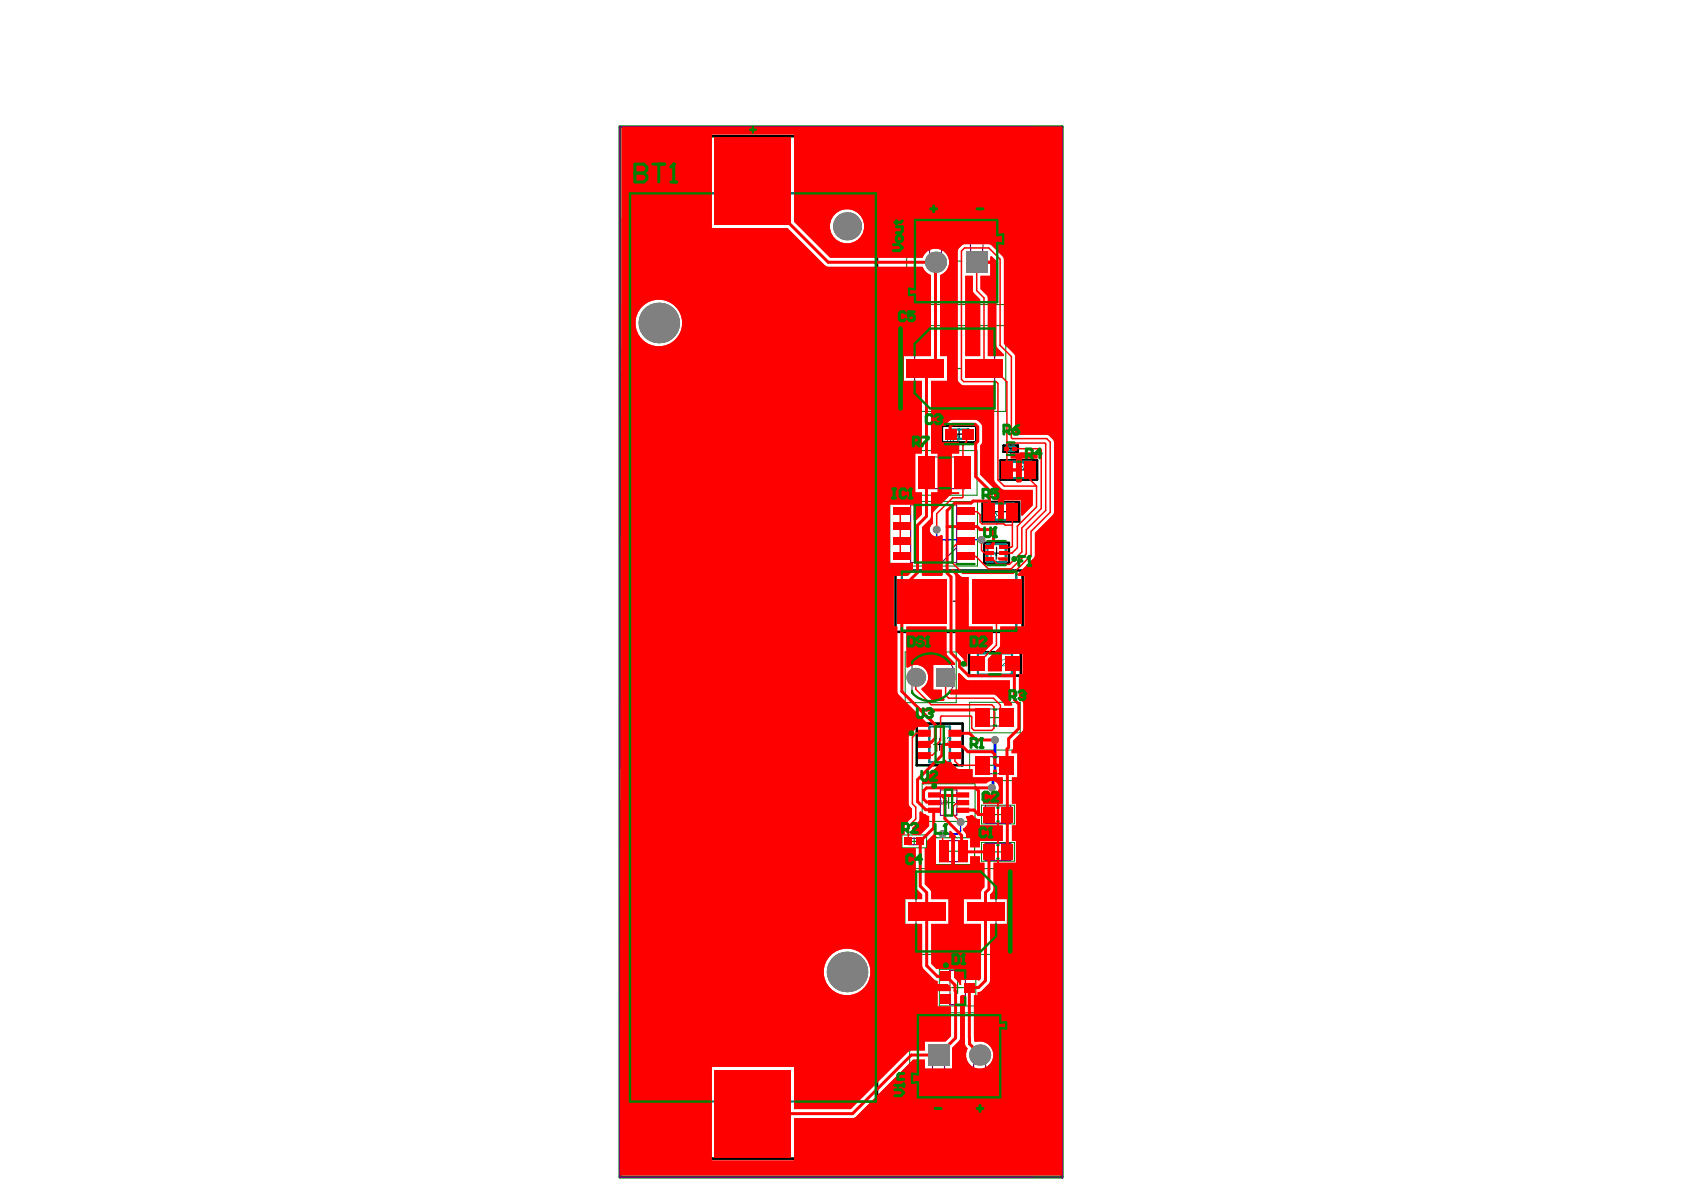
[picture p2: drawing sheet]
<svg xmlns="http://www.w3.org/2000/svg" width="297mm" height="210mm" viewBox="0 0 297 210" stroke-linecap="round" stroke-linejoin="round" font-family="sans-serif">
<g fill="none" stroke="#008000" stroke-width=".18">
<path d="M159.9 38.4h17.5v15.3h-17.5zM159.4 57.4h18v15.2h-18zM167.6 46.1h2.1M168.6 45v2.1M160.9 79.5h11.4v7.9h-11.4zM157 88.4h15.4v11.4h-15.4zM159.7 115h9v8.9h-9zM162.7 138.3h9.3v6.6h-9.3zM171 132.3h9v5.4h-9zM171 123.9h9v5.4h-9zM159.1 147.3h4.3v2.3h-4.3zM159.6 153.2h18.1v15.1h-18.1z"/>
<path d="M173.1 142h5.8v3.3h-5.8zM173.1 148.6h5.8v3.3h-5.8zM160.5 178.6h17.4v15.4h-17.4zM165.7 171h6.4v6.4h-6.4zM168.1 186.3h2.1M169.2 185.3v2"/>
</g>
<g fill="none" stroke="#008000" stroke-width=".21">
<path d="M167.3 65h2.1M168.4 64v2M165.6 83.4h2.1M166.6 82.4v2.1M174.5 135h2M174.5 126.6h2M175.5 125.5v2.1M175.5 134v2M160.7 148.4h1.1M161.3 147.8v1.2M164.3 147.8h7.6v4.7h-7.6zM166.3 141.6h2.1"/>
<path d="M167.1 150.2h2.1M167.3 140.5v2.1M168.1 149.1v2.1M168.6 159.7v2.1M175 143.7h2.1M175 150.3h2.1M176 142.6v2.1M176 149.2v2.1M167.6 160.8h2.1M167.9 174.2h2M168.9 173.2v2"/>
</g>
<g fill="none" stroke="#800080" stroke-width=".21">
<path d="M161.4 38.8h14.5v2.7l1-.2v1.7l-1-.2v10.5h-14.5v-1.3l-1.1 .1v-1.2l1.1 .1zM163.7 38.8l.4 7.5a.93 .93 0 0 0 .9 .9 .93 .93 0 0 0 .9-.9l.5-7.5M170.9 38.8l.4 7.5M173.6 38.8l-.4 7.5a.93 .93 0 0 1-.9 .9 .93 .93 0 0 1-1-.9M161.3 60.6l2.7-2.6h11.4v14h-11.4l-2.7-2.7zM160.6 89.1h8.1v10.1h-8.1zM163.1 80.6h7.1v5.6h-7.1zM168.7 96.6l-2.6 2.6M161.4 116.2a4.3 4.3 0 0 1 6 .5 4.3 4.3 0 0 1-.5 6.1 4.3 4.3 0 0 1-6.1-.6v-5.4zM165.9 139.3h2.9v4.5h-2.9zM173.2 133.5h4.6v3h-4.6zM173.2 125.1h4.6v3h-4.6z"/>
<path d="M160.2 147.8h2.2v1.2h-2.2zM161.6 153.7h11.4l2.7 2.7v8.7l-2.7 2.7h-11.4zM165.7 148.3h4.8v3.7h-4.8zM173.7 148.8h4.6v3h-4.6zM173.7 142.2h4.6v3h-4.6zM161.9 179.1h14.5v1.3l1.1-.1v1.1l-1.1-.1v12.3h-14.5v-2.7l-1 .1v-1.6l1 .1zM167.6 171.2h2.7v6h-2.7zM164.2 193.6l.4-7.5a.93 .93 0 0 1 .9-.9 .93 .93 0 0 1 1 .9l.4 7.5M171.9 186.1l-.4 7.5M171.9 186.1a.93 .93 0 0 1 .9-.9 .93 .93 0 0 1 .9 .9l.5 7.5"/>
</g>
<g fill="none" stroke="#000" stroke-width=".21">
<path d="M168.1 76.6h2.1M169.2 75.5v2.1M177.2 79.1h2.1M178.3 78.1v2.1M174.7 97.6h2.1M175.5 90.3h2.1M175.8 96.5v2.1M176.6 89.2v2.1M178.7 82.9h2M179.7 81.9v2M131.8 114.2h2M132.8 113.2v2"/>
<path d="M168.1 106h2.1M169.2 105v2.1M174.5 117.1h2M175.5 116.1v2M164.7 131.3h2.1M165.7 130.3v2"/>
</g>
<path d="M110.9 24h43.8v180.4h-43.8zM166.2 75.1h6v2.9h-6zM177 78.6h2.5v1.1h-2.5zM173.3 88.6h6.5v3.4h-6.5zM173.6 95.8h4.4v3.6h-4.4zM176.5 81.2h6.4v3.4h-6.4zM158 100.6h22.4v10.9h-22.4zM170.9 115h9.2v4.2h-9.2zM161.7 127.6h8.1v7.4h-8.1z" fill="none" stroke="#008080" stroke-width=".42"/>
<g fill="#008080">
<path d="M174.8 97.7a.56 .56 0 0 1 .6-.1 .56 .56 0 0 1 .4 .6v.7h-.2l-.1-.8a.35 .35 0 0 0-.3-.4 .35 .35 0 0 0-.3 .5v.7h-.2z"/>
<path d="M173.9 97.6h.1v1l.3-.1v.1l-.3 .3h-.1z"/>
<path d="M131.9 112h.1v.5h1.2v.1h-1.2v.5h-.1z"/>
<path d="M131.9 111.3h1.3v.2h-1.1l.2 .3h-.1z"/>
<path d="M165.7 130h.2v.7a.35 .35 0 0 0 .3 .5 .35 .35 0 0 0 .4-.5v-.7h.1v.7a.51 .51 0 0 1-.5 .6 .51 .51 0 0 1-.5-.6z"/>
<path d="M167.1 130.2a.35 .35 0 0 1 .5-.2 .35 .35 0 0 1 0 .6 .4 .4 0 0 1 0 .7 .4 .4 0 0 1-.6-.4h.2a.25 .25 0 0 0 .3 .3 .25 .25 0 0 0 .2-.4 .25 .25 0 0 0-.4-.1v-.2a.23 .23 0 0 0 .3-.2 .23 .23 0 0 0-.2-.2 .23 .23 0 0 0-.2 .3l-.2-.1z"/>
<path d="M174.4 90.5l.1-.1a.4 .4 0 0 1 .5-.1 .4 .4 0 0 1 .2 .4h-.1a.29 .29 0 0 0-.4-.2 .29 .29 0 0 0-.1 .4 .29 .29 0 0 0 .4 0h.2l-.1 .7h-.7v-.1h.6v-.4a.44 .44 0 0 1-.5-.1 .44 .44 0 0 1-.1-.5z"/>
<path d="M169.2 104.7h.9v.2h-.8v.4h.7v.2h-.7v.5h-.1z"/>
<path d="M170.3 105l.5-.3v1.3h-.2v-1l-.3 .3z"/>
<path d="M176.9 116.3a.46 .46 0 0 1 .7 .1 .46 .46 0 0 1-.3 .6l-.4 .4h.7v.1h-.9l.4-.5a.36 .36 0 0 0 .3-.3 .36 .36 0 0 0-.2-.4l-.4 .3z"/>
<path d="M168.2 76.7l.4-.1a.65 .65 0 0 1 .5 1 .65 .65 0 0 1-1.1 0l.2-.1a.46 .46 0 0 0 .7 .2 .46 .46 0 0 0 0-.8 .36 .36 0 0 0-.4-.1 .36 .36 0 0 0-.3 .3l-.2-.1z"/>
<path d="M167 76.8l.1-.1a.4 .4 0 0 1 .4-.1 .4 .4 0 0 1 .3 .4h-.2a.25 .25 0 0 0-.3-.2 .25 .25 0 0 0-.1 .3 .25 .25 0 0 0 .3 .2v.1a.23 .23 0 0 0-.3 .2 .23 .23 0 0 0 .2 .3 .23 .23 0 0 0 .2-.3h.2a.36 .36 0 0 1-.5 .3 .36 .36 0 0 1-.1-.5l-.2-.2z"/>
<path d="M179.9 81.7v.5h.3a.22 .22 0 0 0 .4-.2 .22 .22 0 0 0-.3-.3zM179.7 81.6h.6a.37 .37 0 0 1 .4 .3 .37 .37 0 0 1-.3 .4l.5 .6h-.3l-.4-.6h-.3v.6h-.2z"/>
<path d="M181.5 81.8l-.4 .7h.4zM181.5 81.6h.2v.9h.1l-.1 .1v.3h-.2v-.3h-.6z"/>
<path d="M132 113.6v.4h.4v-.3a.19 .19 0 0 0-.1-.2 .19 .19 0 0 0-.3 .1zM132.6 113.5l-.1 .5h.5v-.5zM131.9 113.5a.4 .4 0 0 1 .6 0 .37 .37 0 0 1 .5-.2 .37 .37 0 0 1 .2 .4v.5h-1.3z"/>
<path d="M175.7 91.2l.1 .3h.5v-.5zM175.3 90.3h.3l.4 .6h.3v-.6h.3v1.3h-.7a.38 .38 0 0 1-.5-.3 .38 .38 0 0 1 .4-.4z"/>
<path d="M175.7 116.4v1h.3a.51 .51 0 0 0 .4-.5 .51 .51 0 0 0-.4-.5zM175.5 116.2h.5a.68 .68 0 0 1 .5 .5 .68 .68 0 0 1-.2 .7l-.1 .1h-.7z"/>
</g>
<path d="M110.9 24h43.8v180.4h-43.8zM166.2 75.1h6v2.9h-6zM177 78.6h2.5v1.1h-2.5zM173.3 88.6h6.5v3.4h-6.5zM173.6 95.8h4.4v3.6h-4.4zM176.5 81.2h6.4v3.4h-6.4zM158 100.6h22.4v10.9h-22.4zM170.9 115h9.2v4.2h-9.2zM161.7 127.6h8.1v7.4h-8.1z" fill="none" stroke="#000" stroke-width=".42"/>
<path d="M182.1 22.4h-72.8v185.2h72.8M187.4 22.4v185.2" fill="none" stroke="#008000" stroke-width=".18"/>
<path d="M109.4 22.4h78v185.2h-78z" fill="none" stroke="#008000" stroke-width=".53"/>
<path d="M111.1 34.1h43.4v160.2h-43.4zM167.5 75.7h3.3v1.7h-3.3zM177.6 78.8h1.3v.7h-1.3zM174.2 96h3.2v3.2h-3.2zM174.3 88.8h4.5v2.9h-4.5zM177.4 81.4h4.6v2.9h-4.6zM159.1 100.8h20.2v10.5h-20.2zM172.5 115.2h6v3.8h-6zM163.9 128.1h3.7v6.4h-3.7z" fill="none" stroke="#008080" stroke-width=".42"/>
<path d="M109.4 22.4h78v185.2h-78zM182.1 22.4h-72.8v185.2h72.8M187.4 22.6v185.3M166 141.2l.1 .6 .3-.1v-.5M166.6 141.3l.1-.1 .3 .1-.4 .5h.4" fill="none" stroke="#800080" stroke-width=".18"/>
<path d="M127 95.3h7.4v11.8h-7.4z" fill-rule="evenodd" fill="#c0c073"/>
<g fill="#c0c073">
<path d="M134.8 97.7l.2-.1 .7 .1v.2l-.2 .1v-.2h-.4v.2h-.1v-.2h-.3z"/>
<path d="M135 98l.7 .3 .1-.2h.2v.3l-1 .4v-.2l.4-.2-.4-.1z"/>
<path d="M134.7 100l1 .2v.3l-.8 .1 .8 .2v.2l-1 .3v-.2l.7-.2-.7-.1v-.3l.7-.1-.7-.2z"/>
<path d="M135.5 101.4h.2v.2h-.2z"/>
<path d="M135.5 102.7h.2v.2h-.2z"/>
<path d="M134.9 95.8l.4-.2v.3zM134.7 95.7v.2l1 .4v-.2l-.3-.1v-.4l.3-.1v-.2z"/>
<path d="M135 96.5v.4h-.3v.2h1v-.2h-.2a.34 .34 0 0 0 0-.5 .34 .34 0 0 0-.5 .1zM135.1 96.7a.22 .22 0 0 1 .4 0 .22 .22 0 0 1-.4 0z"/>
<path d="M134.7 97.3v.2h.2v-.2zM135 97.3v.2h.7v-.2z"/>
<path d="M135.4 99l.1 .1v.2h-.2zM135 99a.38 .38 0 0 0 .2 .5h.5v-.1a.28 .28 0 0 0 0-.4 .28 .28 0 0 0-.3-.1l-.2 .4h-.1v-.4z"/>
<path d="M134.9 102h.2v.4l-.2-.1zM134.7 101.8v.4a.32 .32 0 0 0 .3 .4 .32 .32 0 0 0 .3-.4v-.2h.4v-.2z"/>
</g>
<path d="M123.8 95.8h1.6v.8l-.2 .2h-1.1l-.3-.2zM124.9 97.4v1h-.3l-.2-.2v-.6l.2-.2h.6l.2 .2v.6M125.4 98.9v.8l-.2 .3-.3-.3v-.5l-.3-.3-.2 .3v.8M124.4 100.5v.3h1M125.4 100.5v.5" fill="none" stroke="#c0c073" stroke-width=".53"/>
<circle cx="123.8" cy="100.8" r=".26" fill="#c0c073"/>
<path d="M124.4 106.6h1M124.9 105v1h-.3l-.2-.2v-.5l.2-.3h.6l.2 .3v.5M124.9 106.6l-.5 .5v.3M125.4 103.4h-1v.8l.2 .3h.8M126 102.4v.2l-.3 .3h-1.3v-.8l.2-.3h.6l.2 .3v.8" fill="none" stroke="#c0c073" stroke-width=".53"/>
<path d="M165.2 93.4v1.4l.5 .4h7.4M169.4 145v1.6l-.5 .5h-2.6" fill="none" stroke="#00f" stroke-width=".26"/>
<path d="M175.5 130.5v6.6l-.4 .4v1.3l-.1 .1" fill="none" stroke="#00f" stroke-width=".53"/>
<g fill="#808080">
<circle cx="166.3" cy="147.1" r=".7"/>
<circle cx="169.4" cy="145" r=".7"/>
<circle cx="175.5" cy="130.5" r=".7"/>
<circle cx="175" cy="138.9" r=".7"/>
<circle cx="165.2" cy="93.4" r=".7"/>
<circle cx="173.1" cy="95.2" r=".7"/>
<circle cx="165" cy="46.3" r="1.87"/>
<circle cx="172.8" cy="186.1" r="1.87"/>
<circle cx="149.4" cy="171.4" r="3.6"/>
<circle cx="116.2" cy="57" r="3.6"/>
<circle cx="149.4" cy="39.9" r="2.48"/>
<circle cx="161.5" cy="119.5" r="1.66"/>
</g>
<g fill="#808080">
<path d="M170.4 44.4h3.7v3.7h-3.7z" fill-rule="evenodd"/>
<path d="M163.7 184.2h3.7v3.8h-3.7z" fill-rule="evenodd"/>
<path d="M165.1 117.8h3.4v3.3h-3.4z" fill-rule="evenodd"/>
</g>
<g fill="#f00">
<path d="M172.3 46h2.4v-.7l.2-.1 .8 .8v14.9l.2 .5 1.2 1.2-.1 .2h-2.8v-10.3l-.2-.4-1.1-1.1v-2.3h1.8v-2.2h-2.4z"/>
<path d="M178.3 80h1.6v-.2h3.1v1.1h-2.8v4l-.2 .2h-.6l-.2-.2v-1.7h-1.5v-.6h1.5v-1.7h-.9z"/>
<path d="M170.3 48.7h1.3l.1 2.8 1.2 1.3v10h-2.6z"/>
<path d="M169 118.8l.2-.1 1.1 1.1 .6 .2h7.2v3.4l.1 .3 .4 .5-.1 .2h-1.4l-.2-.5-1.2-1.2-.5-.2h-7.6l-.1-.2v-.6h1.5z"/>
<path d="M167.9 100.4l.2-.1 1.5 1.4 1.3 .1v8.7h4.2v3l-1.8 1.8h-2.7v2.2l-.2 .1-.3-.3-.1-1-1.4-1.5v-13l-.3-.6-.4-.4z"/>
<path d="M159.9 110.5h7l.1 5 1.4 1.5v.3h-3.8v4.4h1.5v.9l.1 .3 .4 .5-.1 .2h-2l-2-2 .1-.2a2.19 2.19 0 0 0 .8-3.2 2.19 2.19 0 0 0-3.3-.4l-.2-.1z"/>
<path d="M162.2 143.2l.2-.1 .6 .5 .9 .3v1.8l-1.5 1.5h-1.5v-1.2l1.3-1.3z"/>
<path d="M163.5 148.4l1.3-1.3 .3 .1 .1 .4-.1 4.9h2.7v-4.7h-.2l-.2-.3v-.8l.2-.2 1 1-.2 .3v4.7h2.7v-1.4h1.8v1.1h.7v4.3l-.5 .6-.1 1.5h-3v4.4h3v9.6l-.3 .4-.3-.2h-2.9v.9h-.2l-.3-.5-.7-.8v-1.5h-3.1l-.9-.9v-7h3v-4.4h-3a2.21 2.21 0 0 0-1.2-2.6v-6.4h.4z"/>
<path d="M176 98.3h1.8v.6h-1.5l-.3-.3z"/>
<path d="M109.8 22.5l.1-.1h77.5v184.7l-77.9 .1-.1-.2zM146.4 39.9a3 3 0 0 0 6 0 3 3 0 0 0-6 0zM112.1 57a4.1 4.1 0 0 0 8.2 0 4.1 4.1 0 0 0-8.2 0zM125.6 23.7v16.5h13.3l6.6 6.6 .6 .3h16.7a2.28 2.28 0 0 0 1.4 1.4v14.3h-4.9v4.4h3.3v12.8h-1.2v6.8h1.2v3.9l-1.1 1.1h-.3v-2.8h-4.2v10.3h4v1.4l-.9 .9h-2.5v8.9h.7v11.8l5.6 5.6-.1 .3h-2l-1.3 1.4-.2 .5v11.7l.2 .4 .4 .5v1.5l-1.3 1.3v1.7h-.6v2.4h2.5v6.7l.3 .6 .9 .9v.8h-3.1v4.4h3.1v7.6l2.1 2.2 .6 .2v.6h1.8l.4 .5v.7h-2.2v2.7h2.4v5.3l-1 .9h-3.7v1.6h-2.4l-.5 .2-10.1 10.1h-10v-7.4h-14.5v16.5h14.5v-7.5h10.6l10.4-10.3h2v1.6h4.8v-3.7l1.2-1.1 .3-.6v-7.3l.1-.2h.7v8.5l.1 .3 .4 .6a2.4 2.4 0 0 0 1.6 3.4 2.4 2.4 0 0 0 2.9-2.4 2.4 2.4 0 0 0-3.1-2.2l-.3-.2v-.6v-7.4h.6v-.6l.8-.2 1.4-1.5v-10.3h3.1v-4.4h-3.1v-.8l.6-.7v-.3v-4.6h.7v-3.9h-3v1.2h-1.8v-1.7h-.7a1.24 1.24 0 0 0-.6-1.4l.1-.3 .2-.1a1.21 1.21 0 0 0 .3-1.8l.1-.3h.6l.2-.2 .3 .1 .7 .6 .6 .1v1.1h3v-3.8h-2.5v-2h.7l.2 .2a1.24 1.24 0 0 0 1.7-.3 1.24 1.24 0 0 0-.3-1.7 1.24 1.24 0 0 0-1.7 .2h-10.6l-.5 .2-.2-.1v-.5l3.8-3.8 .3 .1a1.01 1.01 0 0 0 1 .4 2.11 2.11 0 0 0 1.4 1.2h2.3v1.4h3.7v-1.2l.3-.2 .3 .1v1.3h1.1v4.7h-.7v3.8h.7v2.7h-.7v3.9h3v-3.9h-.7v-2.7h.7v-3.8h-.7v-4.7h.9v-4.2h-1v-.4l.3-.7v-1.2l1.6-1.5 .2-.6v-4.3l-.2-.6-.6-.5v-4.2h.7v-3.6h-3.7v3.1h-2.4v-2.2l2.1-2.2v-3.5h4.3v-8.9h-1.1l-.1-.3 3-3.1v-4.2l3.4-3.4v-12.9a1.9 1.9 0 0 0-1.3-1h-5.5v-13.8l-.2-.5-1.8-1.8-.1-15.1-2.3-2.4h-4.6a1.65 1.65 0 0 0-1.2 1.2l.1 22.9a1.46 1.46 0 0 0 1 .8h5.4v16.9l1.5 1.5h5.3v2.7l-1.9 1.9-.2-.1v-2.7h-3v3.5h-1.1v-3.5h-.7v-2l-2.4-2.5v-5.2l.3-.3 .1-.4v-2.5a1.63 1.63 0 0 0-1.3-1.3l-4.3 .1a1.75 1.75 0 0 0-.9 1h-.7v2.9h3l.1 .3v1.7h-1.3v6.8h1.3v.3h-1.2l-.4 .2-2.9 2.8-.2 .5v1.8a1.23 1.23 0 0 0-.3 1.7 1.23 1.23 0 0 0 1.8 .3l.3 .1v6.8l-.2 .3h-3.4l-.1-.3v-8.3l1.6-1.6v-4.6h1.2v-6.8h-1.2v-12.8h2.8v-4.4h-1.2v-14.3h.1a2.41 2.41 0 0 0 .8-4 2.41 2.41 0 0 0-3.9 1h-16.4l-6.3-6.4v-15.4zM145.3 171.4a4.1 4.1 0 0 0 8.2 0 4.1 4.1 0 0 0-8.2 0z"/>
<path d="M109.6 22.6l.3-.2h77.5v185h-77.9l-.1-.2zM146.4 39.9a3 3 0 0 0 6 0 3 3 0 0 0-6 0zM112.1 57a4.1 4.1 0 0 0 8.2 0 4.1 4.1 0 0 0-8.2 0zM125.6 23.7v16.5h13.3l6.6 6.6 .6 .3h16.7a2.28 2.28 0 0 0 1.4 1.4v14.3h-4.9v4.4h3.3v12.8h-1.2v6.8h1.2v3.9l-1.1 1.1h-.3v-2.8h-4.2v10.3h4v1.4l-.9 .9h-2.5v8.9h.7v11.8l5.6 5.6-.1 .3h-2l-1.3 1.4-.2 .5v11.7l.2 .4 .4 .5v1.5l-1.3 1.3v1.7h-.6v2.4h2.5v6.7l.3 .6 .9 .9v.8h-3.1v4.4h3.1v7.6l2.1 2.2 .6 .2v.6h1.8l.4 .5v.7h-2.2v2.7h2.4v5.3l-1 .9h-3.7v1.6h-2.4l-.5 .2-10.1 10.1h-10v-7.4h-14.5v16.5h14.5v-7.5h10.6l10.4-10.3h2v1.6h4.8v-3.7l1.2-1.1 .3-.6v-7.3l.1-.2h.7v8.5l.1 .3 .4 .6a2.4 2.4 0 0 0 1.6 3.4 2.4 2.4 0 0 0 2.9-2.4 2.4 2.4 0 0 0-3.1-2.2l-.3-.2v-.6v-7.4h.6v-.6l.8-.2 1.4-1.5v-10.3h3.1v-4.4h-3.1v-.8l.6-.7v-.3v-4.6h.7v-3.9h-3v1.2h-1.8v-1.7h-.7a1.24 1.24 0 0 0-.6-1.4l.1-.3 .2-.1a1.21 1.21 0 0 0 .3-1.8l.1-.3h.6l.2-.2 .3 .1 .7 .6 .6 .1v1.1h3v-3.8h-2.5v-2h.7l.2 .2a1.24 1.24 0 0 0 1.7-.3 1.24 1.24 0 0 0-.3-1.7 1.24 1.24 0 0 0-1.7 .2h-10.6l-.5 .2-.2-.1v-.5l3.8-3.8 .3 .1a1.01 1.01 0 0 0 1 .4 2.11 2.11 0 0 0 1.4 1.2h2.3v1.4h3.7v-1.2l.3-.2 .3 .1v1.3h1.1v4.7h-.7v3.8h.7v2.7h-.7v3.9h3v-3.9h-.7v-2.7h.7v-3.8h-.7v-4.7h.9v-4.2h-1v-.4l.3-.7v-1.2l1.6-1.5 .2-.6v-4.3l-.2-.6-.6-.5v-4.2h.7v-3.6h-3.7v3.1h-2.4v-2.2l2.1-2.2v-3.5h4.3v-8.9h-1.1l-.1-.3 3-3.1v-4.2l3.4-3.4v-12.9a1.9 1.9 0 0 0-1.3-1h-5.5v-13.8l-.2-.5-1.8-1.8-.1-15.1-2.3-2.4h-4.6a1.65 1.65 0 0 0-1.2 1.2l.1 22.9a1.46 1.46 0 0 0 1 .8h5.4v16.9l1.5 1.5h5.3v2.7l-1.9 1.9-.2-.1v-2.7h-3v3.5h-1.1v-3.5h-.7v-2l-2.4-2.5v-5.2l.3-.3 .1-.4v-2.5a1.63 1.63 0 0 0-1.3-1.3l-4.3 .1a1.75 1.75 0 0 0-.9 1h-.7v2.9h3l.1 .3v1.7h-1.3v6.8h1.3v.3h-1.2l-.4 .2-2.9 2.8-.2 .5v1.8a1.23 1.23 0 0 0-.3 1.7 1.23 1.23 0 0 0 1.8 .3l.3 .1v6.8l-.2 .3h-3.4l-.1-.3v-8.3l1.6-1.6v-4.6h1.2v-6.8h-1.2v-12.8h2.8v-4.4h-1.2v-14.3h.1a2.41 2.41 0 0 0 .8-4 2.41 2.41 0 0 0-3.9 1h-16.4l-6.3-6.4v-15.4zM145.3 171.4a4.1 4.1 0 0 0 8.2 0 4.1 4.1 0 0 0-8.2 0z"/>
</g>
<g fill="none" stroke="#f00" stroke-width=".53">
<path d="M163.4 65.2v25.9l-1.6 1.6v8.3l-2.7 2.8M167.7 76.6l-.1-1.3 .4-.5h4l.5 .5v2.5l-.4 .4v5.9l2.4 2.4v3.8M167.1 92.9h5.2l.6 .5h2l.3 .3v2.2l-.6 .6M174.5 88.4h-2.9l-.3 .3h-2.9l-1.3 1.4v11l.7 .7v13.4l1.5 1.5v.9l1.6 1.6h8M178.9 117.5v5.9M159.1 122l5.9 5.9v2.3l-.7 .8h-.9M162.3 125.2h10l1.1 1.1v.3M168.4 129.3h2.6l1.2 1.2h3.3M172.1 139l.5 .5v4.2M175 138.9l-11.6 .1-.5 .5v1.5M177.7 135.1v15.2M179.7 128.5l-1.8 1.8v1.5l-.3 .3v2.9h-1.8l-.3-.3v-1.6l-.5-.5h-4.3l-.9-.9h-1l-.4-.4h-1.9l-.4 .4v1.5l-4.2 4.3v3.9l1.4 1.4"/>
<path d="M163.5 157.4v12.9l1.9 1.9h1.5M164.8 142.9l-.1 .1v3l-2.4 2.4M164.8 140.2l.1 .1h3.8M166.3 140.3l.4 .5v3.6l2.9 3v2.6l.3 .3h4.5M171.8 142.9l.8 .8M172.6 143.7h1.8"/>
</g>
<g fill="none" stroke="#f00" stroke-width=".26">
<path d="M172.3 46.3v5l1.3 1.2v12.5h1.6l2.4 2.4 .1 15.5M170.7 76.6l-.2 .2v1.1l-.6 .6v9.2l-.2 .1h-1.7l-2.8 2.8v2.8M177.6 78.2h6.7l.2 .1v11.7l-3.5 3.5v4.2l-2.6 2.6h-4.1l-2.2-2.1h-2M179 79.1h4.5l.2 .2v10.4l-3.5 3.4v4.3l-2.1 2.1h-2.1l-.9-.9h-.5M170.1 90.3h2.3l.5 .5v1.3l.3 .3h3.9l.2 .2h1.3M173.1 95.2v1.9l.4 .4h.8l.2 .2M175.3 98.9h.1M178.6 90.3v6.1l-.2 .1h-1.4M181.7 82.9v1.7l1.1 1.1M182.8 85.7v3.7l-3.4 3.4v3.8l-.9 1h-1.5M182.8 85.7h-5.7l-1.1-1.1v-17l-.3-.3h-5.7l-.4-.4v-22.6l.5-.6h4.3l2 2v15.2l2 2v14.3l.1 .2h6.1l.6 .6v12.4l-3.3 3.3v4.3l-3.2 3.1h-8.9l-1.8-1.8v-2.6l1.1-1.2h1M161.5 119.5v2.1l2.8 2.7h10.6"/>
<path d="M166.8 122.6l.5 .6h7.9l1.3 1.2M168.4 129.3l.3 .3M169.2 135h4.2M174.9 128.8h-3.1l-.4-.3v-2l-.1-.2h-5.2l-.2 .2v4.1l-.7 .7v1.2l-.8 .7-1.4 .1M166.3 147.1v2.9l.2 .2M169.9 141.6l-.3 .2h-1l-.5 .4v1.5l1.3 1.3"/>
</g>
<circle cx="168.7" cy="140.3" r=".26" fill="#f00"/>
<g fill="none" stroke="#f00" stroke-width=".53">
<path d="M132.8 32v1l13.3 13.3h18.9v17.3l-1.5 1.5h-.2M163.2 65l.2 .2M159.1 103.8v18.2M175.8 106l.1 .1M178.6 117.1l.3 .4M163 129.3l-.3 .4M163.4 131l-.4 .3M177.6 135l.1 .1M178.9 123.4l.8 .8v4.3M162.3 148.4h.1M162.3 148.4v7.9l1.2 1.1M162.9 141l.5 .5 1.4 .1"/>
<path d="M163.3 142.8l1.5 .1M169.9 140.2l-1.2 .1M171.8 142.9h-1.9M174.4 150.3v6.5l-.6 .6v15.6l-1.2 1.2h-1.6v9.9l1.8 1.8v.2M166.9 172.2l1.6 1.5v1.1l.1 .1v8.2l-3.1 3h-4.8l-10.3 10.3h-17.6"/>
</g>
<path d="M158.8 90.3v7.8l.1 .1h-.1M166.8 119.5v3.1M173.6 115.9v.1M175.8 106.1v7.7l-3.4 3.3M175.8 106v.1M163 129.3h-1.3l-.8 .8v11.7l.6 .6v2.1l-1.3 1.3v2.6M168.4 133.3v1l.8 .7M174.9 124.3l.4 .4v3.8l-.4 .3M176.5 124.4v1l1.1 1.2" fill="none" stroke="#f00" stroke-width=".26"/>
<g fill="#808080">
<circle cx="166.3" cy="147.1" r=".7"/>
<circle cx="169.4" cy="145" r=".7"/>
<circle cx="175.5" cy="130.5" r=".7"/>
<circle cx="175" cy="138.9" r=".7"/>
<circle cx="165.2" cy="93.4" r=".7"/>
<circle cx="173.1" cy="95.2" r=".7"/>
<circle cx="165" cy="46.3" r="1.87"/>
<circle cx="172.8" cy="186.1" r="1.87"/>
<circle cx="149.4" cy="171.4" r="3.6"/>
<circle cx="116.2" cy="57" r="3.6"/>
<circle cx="149.4" cy="39.9" r="2.48"/>
<circle cx="161.5" cy="119.5" r="1.66"/>
</g>
<g fill="#808080">
<path d="M170.4 44.4h3.7v3.7h-3.7z" fill-rule="evenodd"/>
<path d="M163.7 184.2h3.7v3.8h-3.7z" fill-rule="evenodd"/>
<path d="M165.1 117.8h3.4v3.3h-3.4z" fill-rule="evenodd"/>
</g>
<g fill="#f00">
<path d="M163.7 139.9h.1zM163.7 139.8l.1 .1z"/>
<path d="M163.8 140.6v.1zM163.7 140.6l.1 .1z"/>
<path d="M165.8 140.6h.1zM165.8 140.6h.1l-.1 .1z"/>
<path d="M165.8 139.8v.1zM165.8 139.8l.1 .1z"/>
<path d="M163.7 141.2h.1zM163.7 141.1l.1 .1z"/>
<path d="M163.8 141.9v.1zM163.7 141.9l.1 .1z"/>
<path d="M165.8 141.9h.1zM165.8 141.9h.1l-.1 .1z"/>
<path d="M165.8 141.1v.1zM165.8 141.1l.1 .1z"/>
<path d="M163.7 142.6h.1zM163.7 142.5l.1 .1z"/>
<path d="M163.8 143.3v.1zM163.7 143.3l.1 .1z"/>
<path d="M165.8 143.3h.1zM165.8 143.3h.1l-.1 .1z"/>
<path d="M165.8 142.5v.1zM165.8 142.5l.1 .1z"/>
<path d="M168.8 142.6h.1zM168.8 142.5l.1 .1z"/>
<path d="M168.9 143.3v.1zM168.8 143.3l.1 .1z"/>
<path d="M170.9 143.3h.1zM170.9 143.3h.1l-.1 .1z"/>
<path d="M170.9 142.5v.1zM170.9 142.5l.1 .1z"/>
<path d="M168.8 141.2h.1zM168.8 141.1l.1 .1z"/>
<path d="M168.9 141.9v.1zM168.8 141.9l.1 .1z"/>
<path d="M170.9 141.9h.1zM170.9 141.9h.1l-.1 .1z"/>
<path d="M170.9 141.1v.1zM170.9 141.1l.1 .1z"/>
<path d="M168.8 139.9h.1zM168.8 139.8l.1 .1z"/>
<path d="M168.9 140.6v.1zM168.8 140.6l.1 .1z"/>
<path d="M170.9 140.6h.1zM170.9 140.6h.1l-.1 .1z"/>
<path d="M170.9 139.8v.1zM170.9 139.8l.1 .1z"/>
<path d="M169.5 128.7v.1zM169.5 128.7l.1 .1z"/>
<path d="M167.3 128.8h.1zM167.3 128.8h.1z"/>
<path d="M167.4 129.9v.1zM167.3 129.9l.1 .1z"/>
<path d="M169.5 129.9h.1zM169.5 129.9h.1l-.1 .1z"/>
<path d="M169.5 130.7v.1zM169.5 130.7l.1 .1z"/>
<path d="M167.3 130.8h.1zM167.3 130.7l.1 .1z"/>
<path d="M167.4 131.8v.1zM167.3 131.8l.1 .1z"/>
<path d="M169.5 131.8h.1zM169.5 131.8h.1l-.1 .1z"/>
<path d="M169.5 132.7v.1zM169.5 132.7l.1 .1z"/>
<path d="M167.3 132.8h.1zM167.3 132.7l.1 .1z"/>
<path d="M167.4 133.8v.1zM167.3 133.8l.1 .1z"/>
<path d="M169.5 133.8h.1zM169.5 133.8h.1l-.1 .1z"/>
<path d="M164.1 132.7v.1zM164.1 132.7l.1 .1z"/>
<path d="M161.9 132.8h.1zM161.9 132.7l.1 .1z"/>
<path d="M162 133.8v.1zM161.9 133.8l.1 .1z"/>
<path d="M164.1 133.8h.1zM164.1 133.8h.1l-.1 .1z"/>
<path d="M164.1 130.7v.1zM164.1 130.7l.1 .1z"/>
<path d="M161.9 130.8h.1zM161.9 130.7l.1 .1z"/>
<path d="M162 131.8v.1zM161.9 131.8l.1 .1z"/>
<path d="M164.1 131.8h.1zM164.1 131.8h.1l-.1 .1z"/>
<path d="M164.1 128.7v.1zM164.1 128.7l.1 .1z"/>
<path d="M161.9 128.8h.1zM161.9 128.8h.1z"/>
<path d="M162 129.9v.1zM161.9 129.9l.1 .1z"/>
<path d="M164.1 129.9h.1zM164.1 129.9h.1l-.1 .1z"/>
<circle cx="176.9" cy="98.6" r=".26"/>
</g>
<g fill="#f00">
<path d="M173.8 98.3h1.6v.6h-1.6z" fill-rule="evenodd"/>
<path d="M173.8 97.3h1.6v.6h-1.6z" fill-rule="evenodd"/>
<path d="M173.8 96.2h1.6v.6h-1.6z" fill-rule="evenodd"/>
<path d="M176.2 96.2h1.6v.6h-1.6z" fill-rule="evenodd"/>
<path d="M176.2 97.3h1.6v.6h-1.6z" fill-rule="evenodd"/>
<path d="M176.7 81.4h2v3h-2z" fill-rule="evenodd"/>
<path d="M180.7 81.4h2v3h-2z" fill-rule="evenodd"/>
<path d="M163.7 139.9l.1-.1h2l.1 .1v.7l-.1 .1h-2l-.1-.1z" fill-rule="evenodd"/>
<path d="M163.7 141.2l.1-.1h2l.1 .1v.7l-.1 .1h-2l-.1-.1z" fill-rule="evenodd"/>
<path d="M163.7 142.6l.1-.1h2l.1 .1v.7l-.1 .1h-2l-.1-.1z" fill-rule="evenodd"/>
<path d="M168.8 142.6l.1-.1h2l.1 .1v.7l-.1 .1h-2l-.1-.1z" fill-rule="evenodd"/>
<path d="M168.8 141.2l.1-.1h2l.1 .1v.7l-.1 .1h-2l-.1-.1z" fill-rule="evenodd"/>
<path d="M168.8 139.9l.1-.1h2l.1 .1v.7l-.1 .1h-2l-.1-.1z" fill-rule="evenodd"/>
<path d="M126.1 188.7h13.4v15.5h-13.4z" fill-rule="evenodd"/>
<path d="M126.1 24.2h13.4v15.5h-13.4z" fill-rule="evenodd"/>
<path d="M167.3 128.8l.1-.1h2.1l.1 .1v1.1l-.1 .1h-2.1l-.1-.1z" fill-rule="evenodd"/>
<path d="M167.3 130.8l.1-.1h2.1l.1 .1v1l-.1 .1h-2.1l-.1-.1z" fill-rule="evenodd"/>
<path d="M167.3 132.8l.1-.1h2.1l.1 .1v1l-.1 .1h-2.1l-.1-.1z" fill-rule="evenodd"/>
<path d="M161.9 132.8l.1-.1h2.1l.1 .1v1l-.1 .1h-2.1l-.1-.1z" fill-rule="evenodd"/>
<path d="M161.9 130.8l.1-.1h2.1l.1 .1v1l-.1 .1h-2.1l-.1-.1z" fill-rule="evenodd"/>
<path d="M161.9 128.8l.1-.1h2.1l.1 .1v1.1l-.1 .1h-2.1l-.1-.1z" fill-rule="evenodd"/>
<path d="M168.4 80.5h2.9v5.8h-2.9z" fill-rule="evenodd"/>
<path d="M162 80.5h2.9v5.8h-2.9z" fill-rule="evenodd"/>
<path d="M177.2 78.8h.8v.6h-.8z" fill-rule="evenodd"/>
<path d="M178.6 78.8h.7v.6h-.7z" fill-rule="evenodd"/>
<path d="M173.5 88.8h2v3h-2z" fill-rule="evenodd"/>
<path d="M177.6 88.8h2v3h-2z" fill-rule="evenodd"/>
<path d="M176.3 125h2.6v3.2h-2.6z" fill-rule="evenodd"/>
<path d="M172.1 125h2.6v3.2h-2.6z" fill-rule="evenodd"/>
<path d="M161.6 147.7h1.4v1.4h-1.4z" fill-rule="evenodd"/>
<path d="M159.6 147.7h1.3v1.4h-1.3z" fill-rule="evenodd"/>
<path d="M172.1 133.4h2.6v3.2h-2.6z" fill-rule="evenodd"/>
<path d="M176.3 133.4h2.6v3.2h-2.6z" fill-rule="evenodd"/>
<path d="M168.9 148.3h1.7v3.7h-1.7z" fill-rule="evenodd"/>
<path d="M165.6 148.3h1.7v3.7h-1.7z" fill-rule="evenodd"/>
<path d="M168.7 97.4h3.2v1.4h-3.2z" fill-rule="evenodd"/>
<path d="M168.7 94.8h3.2v1.3h-3.2z" fill-rule="evenodd"/>
<path d="M168.7 92.2h3.2v1.3h-3.2z" fill-rule="evenodd"/>
<path d="M168.7 89.5h3.2v1.4h-3.2z" fill-rule="evenodd"/>
<path d="M157.5 89.5h3.1v1.4h-3.1z" fill-rule="evenodd"/>
<path d="M157.5 92.2h3.1v1.3h-3.1z" fill-rule="evenodd"/>
<path d="M157.5 94.8h3.1v1.3h-3.1z" fill-rule="evenodd"/>
<path d="M157.5 97.4h3.1v1.4h-3.1z" fill-rule="evenodd"/>
<path d="M171.4 102.1h8.8v7.9h-8.8z" fill-rule="evenodd"/>
<path d="M158.2 102.1h8.8v7.9h-8.8z" fill-rule="evenodd"/>
<path d="M177.3 115.8h2.6v2.6h-2.6z" fill-rule="evenodd"/>
<path d="M171.1 115.8h2.6v2.6h-2.6z" fill-rule="evenodd"/>
<path d="M165.9 171.4h1.9v1.7h-1.9z" fill-rule="evenodd"/>
<path d="M165.9 175.3h1.9v1.7h-1.9z" fill-rule="evenodd"/>
<path d="M170 173.4h1.9v1.6h-1.9z" fill-rule="evenodd"/>
<path d="M159.9 63.3h6.6v3.4h-6.6z" fill-rule="evenodd"/>
<path d="M170.2 63.3h6.7v3.4h-6.7z" fill-rule="evenodd"/>
<path d="M170.5 159.1h6.7v3.3h-6.7z" fill-rule="evenodd"/>
<path d="M160.1 159.1h6.7v3.3h-6.7z" fill-rule="evenodd"/>
<path d="M166.7 75.6h2v1.9h-2z" fill-rule="evenodd"/>
<path d="M169.7 75.6h2v1.9h-2z" fill-rule="evenodd"/>
<path d="M173.4 142.3h1.9v2.8h-1.9z" fill-rule="evenodd"/>
<path d="M176.7 142.3h2v2.8h-2z" fill-rule="evenodd"/>
<path d="M173.4 148.9h1.9v2.8h-1.9z" fill-rule="evenodd"/>
<path d="M176.7 148.9h2v2.8h-2z" fill-rule="evenodd"/>
</g>
<g fill="none" stroke="#008000" stroke-width=".42">
<path d="M125.3 34.1h-14.2v160.2h14.2M132.3 22.9h1M132.8 22.4v1M140.3 34.1h14.2v160.2h-14.2M161.4 38.8h14.5v2.7l1-.2v1.7l-1-.2v10.5h-14.5v-1.3l-1.1 .1v-1.2l1.1 .1zM161.3 67.3v2l2.7 2.7h11.4v-4.7M161.3 62.7v-2.1l2.7-2.6h11.4v4.7M166.7 74.8h5M166.7 78.3h5M177.6 78h1.3M161.4 89.1h6.6v10.1h-6.6zM165.7 80.7h1.9"/>
<path d="M165.7 86.1h1.9M168.7 99.5h3.2M174.2 95.4h3.2M174.2 99.7h3.2M176.3 91.7h.5M176.3 88.8h.5M177.6 80.2h1.3M179.5 84.3h.5M179.5 81.4h.5M159.1 101.3v-.5h20.2v.5M159.1 110.8v.5h20.2v-.5M160.9 116.8v.3"/>
<path d="M174.5 115.2h2M174.5 119h2M160.9 121.9v.3M165 128.1h1.5v6.4h-1.5zM166.7 139.3h1.2v4.6h-1.2zM175.3 136.4h.4M175.3 133.6h.4M175.3 125.2h.4M175.3 128h.4M161.6 158.5v-4.8h11.4l2.7 2.7v2.1M175.9 149.1h.2M175.9 144.9h.2"/>
<path d="M175.9 142.5h.2M175.9 151.4h.2M161.6 163.1v4.7h11.4l2.7-2.7v-2M161.9 179.1h14.5v1.3l1.1-.1v1.1l-1.1-.1v12.3h-14.5v-2.7l-1 .1v-1.6l1 .1zM168.6 171.2h1.7v1.3M170.3 175.9v1.3h-1.7"/>
</g>
<path d="M158.8 58v14M178.2 153.7v14.1" fill="none" stroke="#008000" stroke-width=".83"/>
<g fill="none" stroke="#008000" stroke-width=".53">
<path d="M158.1 38.9v.6M159.2 38.9l-.3 .3h-1.1M164.2 36.8h1M164.7 36.3v1.1M172.3 36.8h1.1M157.6 43.2h1l.6 .5-.6 .5h-1M158.1 40h1.1v.8l-.3 .3h-.8M158.4 41.6h.5l.3 .2v.6l-.3 .2h-.5l-.3-.2v-.6zM161.8 125v1.3l.3 .3h.5l.2-.3v-1.3M162.6 136v1.4l.2 .2h.6l.2-.2v-1.4M163.4 125.3l.2-.3h.6l.2 .3v.2M164.2 136.3l.2-.3h.6l.2 .3v.3l-1 1h1"/>
<path d="M165 195.5h1M172.3 195.5h1.1M172.9 195v1"/>
</g>
<circle cx="164.4" cy="125.5" r=".26" fill="#008000"/>
<path d="M173.7 93.1v1.3l.2 .3h.6l.2-.3v-1.3M175.3 94.7h.5M175.5 93.1v1.6M163.9 125.8h.3M164.2 125.8l.2 .2v.3l-.2 .3h-.6l-.2-.3M164.4 125.5l-.2 .3" fill="none" stroke="#008000" stroke-width=".53"/>
<circle cx="175.5" cy="93.1" r=".26" fill="#008000"/>
<g fill="none" stroke="#008000" stroke-width=".53">
<path d="M161.1 78.2h.8l.3-.3v-.5l-.3-.3h-.8v1.6M161.6 78.2l.6 .5M162.7 77.1h1v.3l-1 1v.3M177.1 76h.8l.2-.2v-.5l-.2-.3h-.8v1.6M177.6 76l.5 .6M178.7 75.8h.7l.3 .2v.3l-.3 .3h-.5l-.2-.3zM179.7 75l-.5 .3-.5 .5M183.7 80h-1.1l.8-.8v1.6M173.4 87.4h.8l.2-.3v-.5l-.2-.3h-.8v1.6M173.9 87.4l.5 .5M175.5 93.1l-.2 .3M176 86.3h-1v.8l.5-.3h.3l.2 .3v.5l-.2 .3h-.6l-.2-.3"/>
<path d="M181 80.3h.8l.3-.3v-.5l-.3-.3h-.8v1.6M181.6 80.3l.5 .5M178.1 122.9h.8l.3-.3v-.5l-.3-.3h-.8v1.6M178.7 122.9l.5 .5M179.7 122.1l.3-.3h.5l.3 .3v.3"/>
</g>
<circle cx="180.8" cy="122.4" r=".26" fill="#008000"/>
<path d="M171.3 131.3h.8l.2-.3v-.5l-.2-.2h-.8v1.5M171.8 131.3l.5 .5M172.9 131.8h.5M173.1 130.3v1.5M180.2 122.6h.3M180.5 122.6l.3 .3v.3l-.3 .2h-.5l-.3-.2M180.8 122.4l-.3 .2M159.2 146.3h.8l.2-.3v-.5l-.2-.2h-.8v1.5M159.7 146.3l.5 .5M160.8 145.5l.2-.2h.5l.3 .2v.3l-1 1h1" fill="none" stroke="#008000" stroke-width=".53"/>
<circle cx="173.1" cy="130.3" r=".26" fill="#008000"/>
<path d="M173.1 130.3l-.2 .2M165 145.4v1.6h1M166.5 147h.6M166.8 145.4v1.6" fill="none" stroke="#008000" stroke-width=".53"/>
<circle cx="166.8" cy="145.4" r=".26" fill="#008000"/>
<path d="M157.4 86.3h.6M157.4 87.8h.6M157.7 86.3v1.5M159.8 86.5l-.2-.2h-.6l-.2 .2v1.1l.2 .2h.6l.2-.2M160.3 87.8h.6M160.6 86.3v1.5M166.8 145.4l-.3 .3" fill="none" stroke="#008000" stroke-width=".53"/>
<circle cx="160.6" cy="86.3" r=".26" fill="#008000"/>
<path d="M160.6 86.3l-.3 .2M179.7 98.9h.5M180.8 98.2h-1.1v1.5M181.3 99.7h.5M181.6 98.2v1.5" fill="none" stroke="#008000" stroke-width=".53"/>
<circle cx="181.6" cy="98.2" r=".26" fill="#008000"/>
<path d="M181.6 98.2l-.3 .2M160.2 112.4h.8l.3 .2v1.1l-.3 .2h-.8zM162.8 112.6l-.2-.2h-.5l-.3 .2v.3l.3 .3h.5l.2 .2v.3l-.2 .2h-.5l-.3-.2M163.4 113.9h.5M163.6 112.4v1.5" fill="none" stroke="#008000" stroke-width=".53"/>
<circle cx="163.6" cy="112.4" r=".26" fill="#008000"/>
<path d="M163.6 112.4l-.2 .2M171.3 112.4h.8l.2 .2v1.1l-.2 .2h-.8zM172.9 112.6l.2-.2h.6l.2 .2v.3l-1 1h1M168.1 168.4h.8l.2 .3v1l-.2 .3h-.8zM169.7 170h.5M169.9 168.4v1.6" fill="none" stroke="#008000" stroke-width=".53"/>
<circle cx="169.9" cy="168.4" r=".26" fill="#008000"/>
<path d="M169.9 168.4l-.2 .3M157.8 192.2h1.1l.5 .6-.5 .5h-1.1M159.4 191.2v.5M159.4 191.4h-1v.3" fill="none" stroke="#008000" stroke-width=".53"/>
<circle cx="157.8" cy="191.4" r=".26" fill="#008000"/>
<path d="M159.7 55.3l-.3-.3h-.5l-.3 .3v1l.3 .3h.5l.3-.3M161.3 55h-1.1v.8l.5-.3h.3l.3 .3v.5l-.3 .3h-.5l-.3-.3M164.4 73.4l-.2-.2h-.6l-.2 .2v1.1l.2 .2h.6l.2-.2M165 73.4l.2-.2h.5l.3 .2v.3M161 151l-.3-.2h-.5l-.3 .2v1.1l.3 .3h.5l.3-.3M162.6 151.6h-1.1l.8-.8v1.6M159.4 189.3h-.8l-.2 .3v.8h1" fill="none" stroke="#008000" stroke-width=".53"/>
<circle cx="166" cy="73.7" r=".26" fill="#008000"/>
<path d="M165.5 73.9h.2M165.7 73.9l.3 .3v.3l-.3 .2h-.5l-.2-.2M166 73.7l-.3 .2M174.4 140l-.2-.3h-.5l-.3 .3v1l.3 .3h.5l.2-.3M175 140l.2-.3h.6l.2 .3v.3l-1 1h1M173.9 146.3l-.2-.3h-.6l-.2 .3v1.1l.2 .2h.6l.2-.2M174.4 147.6h.6M174.7 146v1.6" fill="none" stroke="#008000" stroke-width=".53"/>
<circle cx="174.7" cy="146" r=".26" fill="#008000"/>
<path d="M112 28.9v3.2h1.6l.5-.5v-.5l-.5-.6h-1.6M174.7 146l-.3 .3" fill="none" stroke="#008000" stroke-width=".53"/>
<circle cx="112" cy="30.5" r=".26" fill="#008000"/>
<path d="M112 28.9h1.6l.5 .6v.5l-.5 .5h-1.6M115.2 28.9h2.1M116.2 28.9v3.2M118.3 32.1h1.1M118.8 28.9v3.2" fill="none" stroke="#008000" stroke-width=".53"/>
<circle cx="118.8" cy="28.9" r=".26" fill="#008000"/>
<path d="M118.8 28.9l-.5 .6" fill="none" stroke="#008000" stroke-width=".53"/>
<g fill="none" stroke="#008000" stroke-width=".52">
<circle cx="178.9" cy="98.6" r=".26"/>
<circle cx="169.9" cy="117.1" r=".26"/>
<circle cx="160.8" cy="129.3" r=".26"/>
<circle cx="164.8" cy="138.6" r=".26"/>
<circle cx="166.8" cy="170.3" r=".26"/>
</g>
<path d="M160.9 116.7a4.3 4.3 0 0 1 6.7 .3M167.6 122a4.3 4.3 0 0 1-6.7 .2" fill="none" stroke="#008000" stroke-width=".42"/>
</svg>
